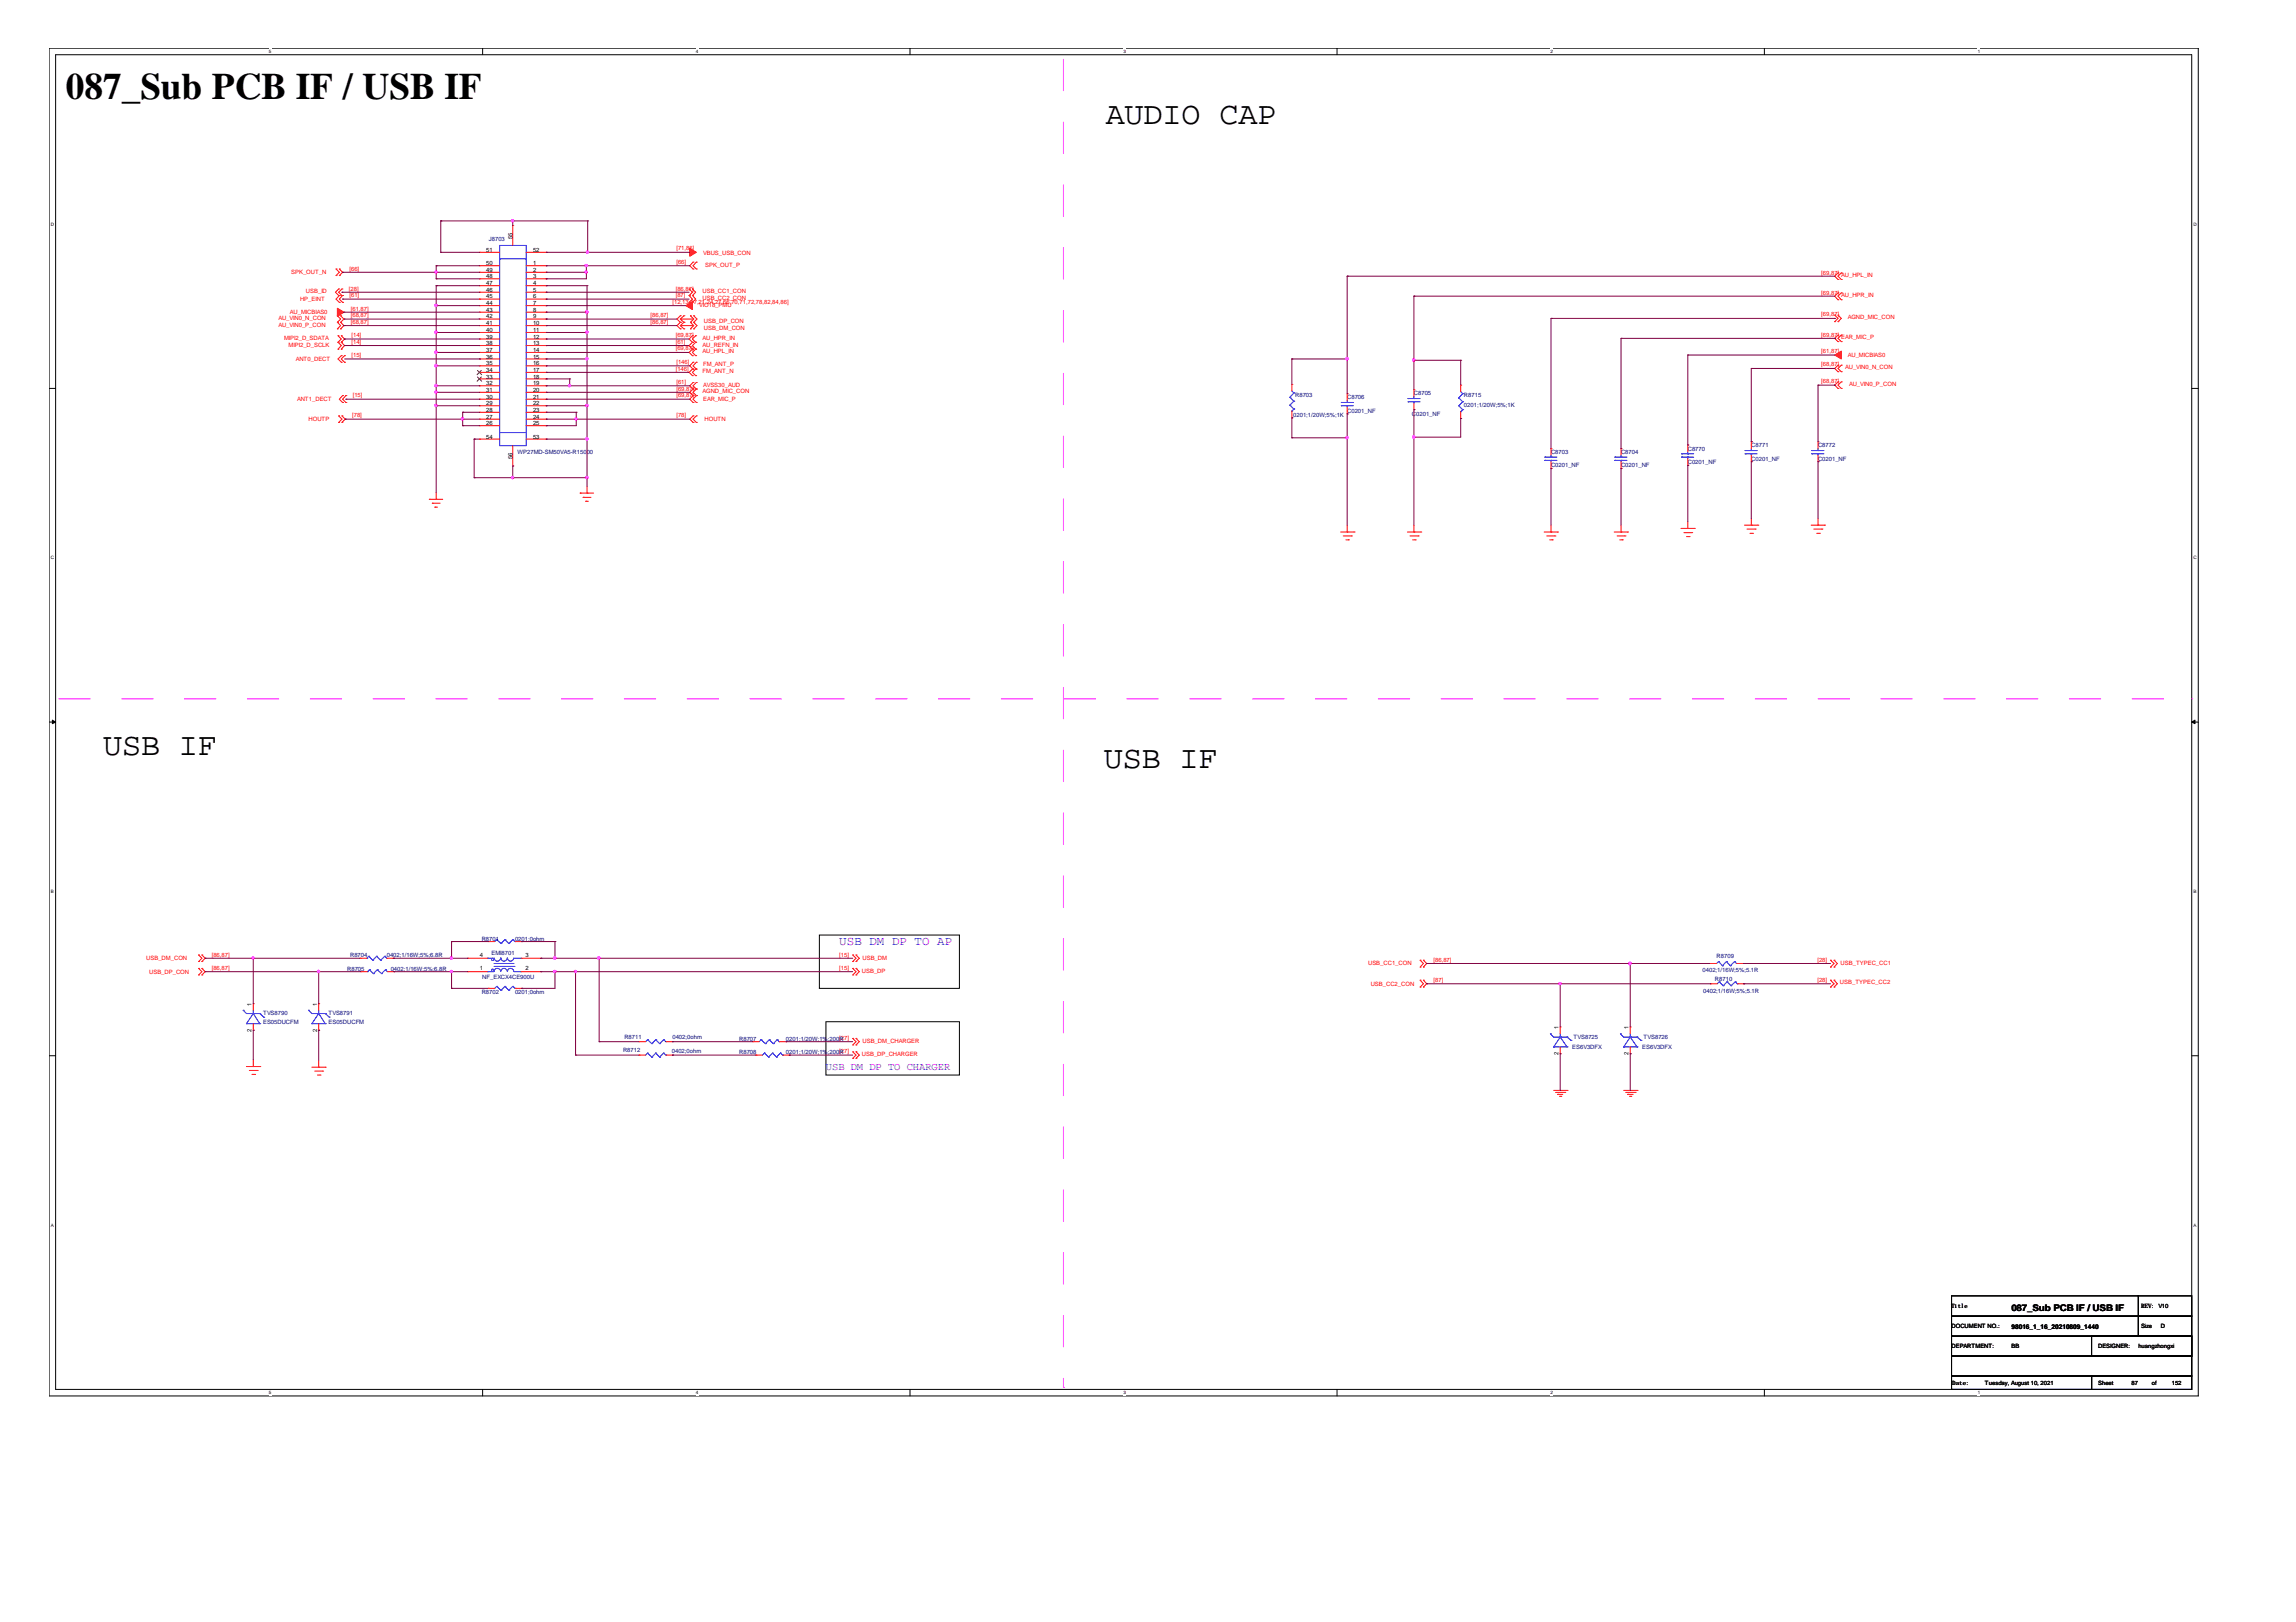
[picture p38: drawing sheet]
<svg xmlns="http://www.w3.org/2000/svg" width="297mm" height="210mm" viewBox="0 0 297 210" stroke-linecap="round" stroke-linejoin="round" font-family="sans-serif">
<defs><g id="words">
<text font-size="4.8" x="8.5" y="12.8">087_Sub PCB IF / USB IF</text>
<g font-size="4.1">
<text x="143" y="16">AUDIO CAP</text>
<text x="13.3" y="97.8">USB IF</text>
<text x="142.8" y="99.3">USB IF</text>
</g>
<text font-size="1.6" fill="#8000ff" x="108.6" y="122.3">USB DM DP TO AP</text>
<text font-size="1.4" fill="#8000ff" x="106.8" y="138.5">USB DM DP TO CHARGER</text>
<text font-size="1.2" x="260.2" y="169.7">087_Sub PCB IF / USB IF</text>
<g font-size=".8" fill="#f00">
<text x="37.7" y="35.4">SPK_OUT_N</text>
<text x="45.2" y="35">[66]</text>
<text x="87.5" y="32.4">[71,86]</text>
<text x="87.5" y="34.1">[66]</text>
<text x="91" y="32.9">VBUS_USB_CON</text>
<text x="91.2" y="34.6">SPK_OUT_P</text>
<text x="235.6" y="35.5">[69,87]</text>
<text x="238.2" y="35.9">AU_HPL_IN</text>
<text x="36" y="41.4">AU_VIN0_N_CON</text>
<text x="37.5" y="40.7">AU_MICBIAS0</text>
<text x="38.8" y="39">HP_EINT</text>
<text x="39.6" y="37.9">USB_ID</text>
<text x="45.1" y="37.6">[28]</text>
<text x="45.2" y="38.5">[61]</text>
<text x="45.4" y="40.2">[61,87]</text>
<text x="45.4" y="41">[68,87]</text>
<text x="45.4" y="41.9">[68,87]</text>
<text x="84.2" y="41">[86,87]</text>
<text x="84.2" y="41.9">[86,87]</text>
<text x="87" y="39.3">[12,13,17,21,24,27,66,70,71,72,78,82,84,86]</text>
<text x="87.4" y="37.6">[86,87]</text>
<text x="87.4" y="38.5">[87]</text>
<text x="90.5" y="39.7">VIO18_PMU</text>
<text x="90.9" y="37.9">USB_CC1_CON</text>
<text x="90.9" y="38.8">USB_CC2_CON</text>
<text x="91.1" y="41.8">USB_DP_CON</text>
<text x="235.6" y="38.1">[69,87]</text>
<text x="235.6" y="41">[69,87]</text>
<text x="238.2" y="38.5">AU_HPR_IN</text>
<text x="239.1" y="41.3">AGND_MIC_CON</text>
<text x="36" y="42.3">AU_VIN0_P_CON</text>
<text x="36.7" y="44">MIPI2_D_SDATA</text>
<text x="37.3" y="44.8">MIPI2_D_SCLK</text>
<text x="38.3" y="46.7">ANT0_DECT</text>
<text x="45.5" y="43.7">[14]</text>
<text x="45.5" y="44.5">[14]</text>
<text x="45.5" y="46.2">[15]</text>
<text x="87.4" y="43.7">[69,87]</text>
<text x="87.4" y="44.5">[61]</text>
<text x="87.4" y="45.4">[69,87]</text>
<text x="87.4" y="48">[146]</text>
<text x="87.5" y="47.1">[146]</text>
<text x="90.9" y="44">AU_HPR_IN</text>
<text x="90.9" y="44.8">AU_REFN_IN</text>
<text x="90.9" y="45.7">AU_HPL_IN</text>
<text x="91" y="47.4">FM_ANT_P</text>
<text x="91.1" y="42.7">USB_DM_CON</text>
<text x="235.6" y="43.6">[69,87]</text>
<text x="235.6" y="47.4">[68,87]</text>
<text x="235.6" y="45.7">[61,87]</text>
<text x="238.2" y="43.9">EAR_MIC_P</text>
<text x="238.7" y="47.8">AU_VIN0_N_CON</text>
<text x="239.1" y="46.2">AU_MICBIAS0</text>
<text x="38.4" y="51.8">ANT1_DECT</text>
<text x="45.6" y="54">[78]</text>
<text x="45.6" y="51.4">[15]</text>
<text x="87.5" y="54">[78]</text>
<text x="87.5" y="49.7">[61]</text>
<text x="87.5" y="50.6">[69,87]</text>
<text x="87.5" y="51.4">[69,87]</text>
<text x="90.9" y="48.3">FM_ANT_N</text>
<text x="90.9" y="50.9">AGND_MIC_CON</text>
<text x="91" y="50.1">AVSS30_AUD</text>
<text x="91" y="51.8">EAR_MIC_P</text>
<text x="235.6" y="49.6">[68,87]</text>
<text x="239.2" y="50">AU_VIN0_P_CON</text>
<text x="39.9" y="54.5">HOUTP</text>
<text x="91.1" y="54.5">HOUTN</text>
<text x="18.9" y="124.2">USB_DM_CON</text>
<text x="27.4" y="123.8">[86,87]</text>
<text x="27.4" y="125.5">[86,87]</text>
<text x="108.6" y="125.5">[15]</text>
<text x="108.6" y="123.8">[15]</text>
<text x="111.5" y="125.9">USB_DP</text>
<text x="111.6" y="124.2">USB_DM</text>
<text x="177" y="124.9">USB_CC1_CON</text>
<text x="185.5" y="124.5">[86,87]</text>
<text x="235.1" y="124.5">[28]</text>
<text x="238.1" y="124.9">USB_TYPEC_CC1</text>
<text x="19.3" y="126">USB_DP_CON</text>
<text x="177.3" y="127.6">USB_CC2_CON</text>
<text x="185.5" y="127.1">[87]</text>
<text x="235.1" y="127.1">[28]</text>
<text x="238" y="127.4">USB_TYPEC_CC2</text>
<text x="108.6" y="136.3">[27]</text>
<text x="108.6" y="134.6">[27]</text>
<text x="111.5" y="136.7">USB_DP_CHARGER</text>
<text x="111.6" y="135">USB_DM_CHARGER</text>
</g>
<g font-size=".8">
<text x="62.9" y="35.2">49</text>
<text x="62.9" y="34.3">50</text>
<text x="62.9" y="32.6">51</text>
<text x="66.3" y="30.9" transform="rotate(-90 66.3 30.9)">55</text>
<text x="69" y="34.3">1</text>
<text x="69" y="35.2">2</text>
<text x="69" y="32.6">52</text>
<text x="62.9" y="41.2">42</text>
<text x="62.9" y="40.4">43</text>
<text x="62.9" y="39.5">44</text>
<text x="62.9" y="38.6">45</text>
<text x="62.9" y="37.8">46</text>
<text x="62.9" y="36.9">47</text>
<text x="62.9" y="36">48</text>
<text x="69" y="36">3</text>
<text x="69" y="36.9">4</text>
<text x="69" y="37.8">5</text>
<text x="69" y="38.6">6</text>
<text x="69" y="39.5">7</text>
<text x="69" y="40.4">8</text>
<text x="69" y="41.2">9</text>
<text x="62.9" y="47.3">35</text>
<text x="62.9" y="46.4">36</text>
<text x="62.9" y="45.5">37</text>
<text x="62.9" y="44.7">38</text>
<text x="62.9" y="43.8">39</text>
<text x="62.9" y="42.9">40</text>
<text x="62.9" y="42.1">41</text>
<text x="69" y="42.1">10</text>
<text x="69" y="42.9">11</text>
<text x="69" y="43.8">12</text>
<text x="69" y="44.7">13</text>
<text x="69" y="45.5">14</text>
<text x="69" y="46.4">15</text>
<text x="69" y="47.3">16</text>
<text x="62.9" y="53.3">28</text>
<text x="62.9" y="52.5">29</text>
<text x="62.9" y="51.6">30</text>
<text x="62.9" y="50.7">31</text>
<text x="62.9" y="49.8">32</text>
<text x="62.9" y="49">33</text>
<text x="62.9" y="48.1">34</text>
<text x="69" y="48.1">17</text>
<text x="69" y="49">18</text>
<text x="69" y="49.8">19</text>
<text x="69" y="50.7">20</text>
<text x="69" y="51.6">21</text>
<text x="69" y="52.5">22</text>
<text x="69" y="53.3">23</text>
<text x="62.9" y="55">26</text>
<text x="62.9" y="54.2">27</text>
<text x="62.9" y="56.8">54</text>
<text x="66.3" y="59.4" transform="rotate(-90 66.3 59.4)">56</text>
<text x="69" y="54.2">24</text>
<text x="69" y="55">25</text>
<text x="69" y="56.8">53</text>
<text x="62.1" y="123.8">4</text>
<text x="62.1" y="125.5">1</text>
<text x="68" y="123.8">3</text>
<text x="68" y="125.5">2</text>
<text x="32.6" y="130.1" transform="rotate(-90 32.6 130.1)">1</text>
<text x="41" y="130.1" transform="rotate(-90 41 130.1)">1</text>
<text x="32.6" y="133.5" transform="rotate(-90 32.6 133.5)">2</text>
<text x="41" y="133.5" transform="rotate(-90 41 133.5)">2</text>
<text x="201.6" y="136.5" transform="rotate(-90 201.6 136.5)">2</text>
<text x="201.6" y="133.2" transform="rotate(-90 201.6 133.2)">1</text>
<text x="210.7" y="136.5" transform="rotate(-90 210.7 136.5)">2</text>
<text x="210.7" y="133.2" transform="rotate(-90 210.7 133.2)">1</text>
<text x="252.5" y="169.3">Title</text>
<text x="252.5" y="171.9">DOCUMENT NO.:</text>
<text x="260.2" y="172">98016_1_16_20210809_1440</text>
<text x="277" y="171.9">Size</text>
<text x="277" y="169.3">REV: V10</text>
<text x="279.6" y="171.9">D</text>
<text x="252.5" y="174.5">DEPARTMENT:</text>
<text x="252.6" y="179.3">Date:</text>
<text x="256.8" y="179.3">Tuesday, August 10, 2021</text>
<text x="260.2" y="174.5">BB</text>
<text x="271.4" y="174.5">DESIGNER:</text>
<text x="271.4" y="179.3">Sheet</text>
<text x="275.8" y="179.3">87</text>
<text x="276.6" y="174.5">huangzhongxi</text>
<text x="278.4" y="179.3">of</text>
<text x="281" y="179.3">152</text>
</g>
<g font-size=".8" fill="#000080">
<text x="63.2" y="31.1">J8703</text>
<text x="167.3" y="53.9">0201;1/20W;5%;1K</text>
<text x="167.6" y="51.3">R8703</text>
<text x="174.3" y="51.7">C8706</text>
<text x="174.3" y="53.4">C0201_NF</text>
<text x="182.7" y="53.8">C0201_NF</text>
<text x="182.9" y="51.2">C8705</text>
<text x="189.4" y="51.4">R8715</text>
<text x="189.4" y="52.7">0201;1/20W;5%;1K</text>
<text x="67" y="58.8">WP27MD-SM50VA5-R15000</text>
<text x="200.7" y="58.8">C8703</text>
<text x="209.7" y="58.8">C8704</text>
<text x="218.4" y="58.3">C8770</text>
<text x="226.6" y="57.9">C8771</text>
<text x="226.6" y="59.6">C0201_NF</text>
<text x="235.2" y="57.9">C8772</text>
<text x="235.2" y="59.6">C0201_NF</text>
<text x="200.7" y="60.5">C0201_NF</text>
<text x="209.7" y="60.5">C0201_NF</text>
<text x="218.4" y="60">C0201_NF</text>
<text x="44.9" y="125.6">R8705</text>
<text x="45.3" y="123.9">R8704</text>
<text x="50" y="123.9">0402;1/16W;5%;6.8R</text>
<text x="50.5" y="125.6">0402;1/16W;5%;6.8R</text>
<text x="62.3" y="121.7">R8701</text>
<text x="63.6" y="123.5">EMI8701</text>
<text x="66.6" y="121.7">0201;0ohm</text>
<text x="220.3" y="125.8">0402;1/16W;5%;5.1R</text>
<text x="222.1" y="124">R8709</text>
<text x="34" y="131.3">TVS8790</text>
<text x="42.5" y="131.3">TVS8791</text>
<text x="62.3" y="128.6">R8702</text>
<text x="62.4" y="126.6">NF_EXCX4CE900U</text>
<text x="66.6" y="128.6">0201;0ohm</text>
<text x="220.3" y="128.5">0402;1/16W;5%;5.1R</text>
<text x="221.9" y="127">R8710</text>
<text x="34" y="132.5">ES05DUCFM</text>
<text x="42.5" y="132.5">ES05DUCFM</text>
<text x="80.6" y="136.2">R8712</text>
<text x="80.8" y="134.5">R8711</text>
<text x="86.9" y="136.3">0402;0ohm</text>
<text x="87" y="134.4">0402;0ohm</text>
<text x="95.6" y="136.4">R8708</text>
<text x="95.6" y="134.7">R8707</text>
<text x="101.7" y="136.4">0201;1/20W;1%;200R</text>
<text x="101.7" y="134.7">0201;1/20W;1%;200R</text>
<text x="203.4" y="135.7">ES6V3DFX</text>
<text x="203.6" y="134.5">TVS8725</text>
<text x="212.5" y="135.7">ES6V3DFX</text>
<text x="212.6" y="134.5">TVS8726</text>
</g>
<g font-size=".6">
<text x="34.8" y="6.9">5</text>
<text x="90" y="6.9">4</text>
<text x="145.3" y="6.9">3</text>
<text x="200.6" y="6.9">2</text>
<text x="255.9" y="6.9">1</text>
<text x="6.6" y="29.2">D</text>
<text x="283.8" y="29.2">D</text>
<text x="6.6" y="72.4">C</text>
<text x="283.8" y="72.4">C</text>
<text x="6.6" y="115.6">B</text>
<text x="283.8" y="115.6">B</text>
<text x="6.6" y="158.8">A</text>
<text x="283.8" y="158.8">A</text>
<text x="34.8" y="180.4">5</text>
<text x="90" y="180.4">4</text>
<text x="145.3" y="180.4">3</text>
<text x="200.6" y="180.4">2</text>
<text x="255.9" y="180.4">1</text>
</g>
</g></defs>
<path d="M6.3 6.2h278.1v174.5h-278.1zM7.2 7.1h276.3v172.7h-276.3z" fill="none" stroke="#000" stroke-width=".13"/>
<g fill="#fff">
<path d="M34.8 6.3h.3v.7h-.3z"/>
<path d="M34.8 179.9h.3v.7h-.3z"/>
</g>
<path d="M62.4 6.2v.9M62.4 179.8v.9" fill="none" stroke="#000" stroke-width=".13"/>
<g fill="#fff">
<path d="M90 6.3h.3v.7h-.3z"/>
<path d="M90 179.9h.3v.7h-.3z"/>
</g>
<path d="M117.7 6.2v.9M117.7 179.8v.9" fill="none" stroke="#000" stroke-width=".13"/>
<g fill="#fff">
<path d="M145.3 6.3h.3v.7h-.3z"/>
<path d="M145.3 179.9h.3v.7h-.3z"/>
</g>
<path d="M173 6.2v.9M173 179.8v.9" fill="none" stroke="#000" stroke-width=".13"/>
<g fill="#fff">
<path d="M200.6 6.3h.3v.7h-.3z"/>
<path d="M200.6 179.9h.3v.7h-.3z"/>
</g>
<path d="M228.3 6.2v.9M228.3 179.8v.9" fill="none" stroke="#000" stroke-width=".13"/>
<g fill="#fff">
<path d="M255.9 6.3h.3v.7h-.3z"/>
<path d="M255.9 179.9h.3v.7h-.3z"/>
<path d="M6.6 28.7h.3v.7h-.3z"/>
<path d="M283.8 28.7h.3v.7h-.3z"/>
<path d="M6.6 71.9h.3v.6h-.3z"/>
<path d="M283.8 71.9h.3v.6h-.3z"/>
</g>
<path d="M6.3 50.3h.9M283.5 50.3h.9" fill="none" stroke="#000" stroke-width=".13"/>
<g fill="#fff">
<path d="M6.6 115h.3v.7h-.3z"/>
<path d="M283.8 115h.3v.7h-.3z"/>
</g>
<path d="M6.3 93.4h.9M283.5 93.4h.9" fill="none" stroke="#000" stroke-width=".13"/>
<g fill="#000" stroke="#000" stroke-width=".13">
<path d="M6.8 93.2l.4 .2-.4 .3z" fill-rule="evenodd"/>
<path d="M283.5 93.4l.5-.2v.5z" fill-rule="evenodd"/>
</g>
<g fill="#fff">
<path d="M6.6 158.2h.3v.7h-.3z"/>
<path d="M283.8 158.2h.3v.7h-.3z"/>
</g>
<g fill="none" stroke="#000" stroke-width=".13">
<path d="M6.3 136.6h.9M106 121h18.1v6.9h-18.1zM106.8 132.2h17.3v6.9h-17.3zM283.5 136.6h.9M252.5 167.7h24.1v2.6h-24.1zM252.5 170.3h24.1v2.6h-24.1zM252.5 178.1h18.1v1.7h-18.1zM252.5 175.5h31v2.6h-31zM252.5 172.9h31v2.6h-31zM270.6 178.1h12.9v1.7h-12.9zM270.6 172.9h12.9v2.6h-12.9zM276.6 167.7h6.9v2.6h-6.9z"/>
<path d="M276.6 170.3h6.9v2.6h-6.9z"/>
</g>
<path d="M137.6 7.7v171.8M7.6 90.4h275.9M283.5 90.4h.1M137.6 179.5h.1" fill="none" stroke="#f0f" stroke-width=".13" stroke-dasharray="4.1 4.1"/>
<g fill="none" stroke="#f00" stroke-width=".13">
<path d="M43.5 34.8h.1M43.5 35.7h.1M43.5 34.8l.4 .4-.4 .5M43.8 37.4h.1M43.8 38.2h.1M43.8 37.4l-.4 .4 .4 .4M43.9 35.7h.1M43.9 34.8h.1M43.9 39.1h.1M43.9 38.2h.1M43.9 34.8l.4 .4-.4 .5M43.9 38.2l-.4 .5 .4 .4"/>
<path d="M44.2 37.4h.1M44.2 38.2h.1M44.2 37.4l-.4 .4 .4 .4M44.3 39.1h.1M44.3 38.2h.1M44.3 38.2l-.4 .5 .4 .4M62 39.6h.1M62 38.7h.1M62 37.8h.1M62 37h.1M62 36.1h.1M62 35.2h.1"/>
<path d="M62 34.4h.1M62 32.7h.1M62 34.4h2.6M62 35.2h2.6M62 36.1h2.6M62 37h2.6M62 37.8h2.6M62 38.7h2.6M62 39.6h2.6M62 32.7h2.6M66.3 29.2h.1M66.3 29.2v2.6"/>
<path d="M68.1 34.4h2.6M68.1 35.2h2.6M68.1 36.1h2.6M68.1 37h2.6M68.1 37.8h2.6M68.1 38.7h2.6M68.1 39.6h2.6M68.1 32.7h2.6M70.7 34.4h.1M70.7 35.2h.1M70.7 36.1h.1M70.7 37h.1"/>
<path d="M70.7 37.8h.1M70.7 38.7h.1M70.7 39.6h.1M70.7 32.7h.1M89.2 37.4h.1M89.2 38.2h.1M89.2 39.1h.1M89.2 37.4l.4 .4-.4 .4M89.2 38.2l.4 .5-.4 .4M89.6 37.4h.1M89.6 38.2h.1M89.6 39.1h.1"/>
<path d="M89.6 37.4l.4 .4-.4 .4M89.6 38.2l.4 .5-.4 .4M89.7 34.8h.1M89.7 33.9h.1M89.7 33.9l-.5 .5 .5 .4M90.1 33.9h.1M90.1 34.8h.1M90.1 33.9l-.4 .5 .4 .4M237.8 35.3h.1M237.8 36.2h.1M237.8 37.9h.1M237.8 38.8h.1"/>
<path d="M237.8 35.3l-.4 .4 .4 .5M237.8 37.9l-.4 .4 .4 .5M238.2 36.2h.1M238.2 35.3h.1M238.2 38.8h.1M238.2 37.9h.1M238.2 35.3l-.4 .4 .4 .5M238.2 37.9l-.4 .4 .4 .5M43.6 40.9h.1M43.6 41.7h.1M43.6 42.6h.1M43.6 40.9l.5 .4-.5 .4"/>
<path d="M43.6 41.7l.5 .4-.5 .5M43.7 43.4h.1M43.7 44.3h.1M43.7 45.2h.1M43.7 43.4l.5 .5-.5 .4M43.7 44.3l.5 .4-.5 .5M43.8 53.8h.1M43.8 54.7h.1M43.8 53.8l.4 .4-.4 .5M44.1 41.7h.1M44.1 40.9h.1M44.1 42.6h.1"/>
<path d="M44.1 40.9l.4 .4-.4 .4M44.1 41.7l.4 .4-.4 .5M44.2 44.3h.1M44.2 43.4h.1M44.2 45.2h.1M44.2 46h.1M44.2 46.9h.1M44.2 43.4l.4 .5-.4 .4M44.2 44.3l.4 .4-.4 .5M44.2 46l-.5 .5 .5 .4M44.2 54.7h.1M44.2 53.8h.1"/>
<path d="M44.2 53.8l.5 .4-.5 .5M44.3 51.2h.1M44.3 52.1h.1M44.3 51.2l-.4 .5 .4 .4M44.6 46h.1M44.6 46.9h.1M44.6 46l-.4 .5 .4 .4M44.7 51.2h.1M44.7 52.1h.1M44.7 51.2l-.4 .5 .4 .4M62 55.1h.1M62 54.2h.1"/>
<path d="M62 53.4h.1M62 52.5h.1M62 51.7h.1M62 50.8h.1M62 49.9h.1M62 49h.1M62 48.2h.1M62 47.3h.1M62 46.5h.1M62 45.6h.1M62 44.7h.1M62 43.9h.1"/>
<path d="M62 43h.1M62 42.1h.1M62 41.3h.1M62 40.4h.1M62 56.8h.1M62 41.3h2.6M62 42.1h2.6M62 40.4h2.6M62 43h2.6M62 43.9h2.6M62 44.7h2.6M62 45.6h2.6"/>
<path d="M62 46.5h2.6M62 47.3h2.6M62 48.2h2.6M62 49h2.6M62 49.9h2.6M62 50.8h2.6M62 51.7h2.6M62 52.5h2.6M62 53.4h2.6M62 54.2h2.6M62 55.1h2.6M62 56.8h2.6"/>
<path d="M66.3 57.7v2.6M68.1 41.3h2.6M68.1 42.1h2.6M68.1 40.4h2.6M68.1 43h2.6M68.1 43.9h2.6M68.1 44.7h2.6M68.1 45.6h2.6M68.1 46.5h2.6M68.1 47.3h2.6M68.1 48.2h2.6M68.1 49h2.6"/>
<path d="M68.1 49.9h2.6M68.1 50.8h2.6M68.1 51.7h2.6M68.1 52.5h2.6M68.1 53.4h2.6M68.1 54.2h2.6M68.1 55.1h2.6M68.1 56.8h2.6M70.7 40.4h.1M70.7 41.3h.1M70.7 42.1h.1M70.7 43h.1"/>
<path d="M70.7 43.9h.1M70.7 44.7h.1M70.7 45.6h.1M70.7 46.5h.1M70.7 47.3h.1M70.7 48.2h.1M70.7 49h.1M70.7 49.9h.1M70.7 50.8h.1M70.7 51.7h.1M70.7 52.5h.1M70.7 53.4h.1"/>
<path d="M70.7 54.2h.1M70.7 55.1h.1M70.7 56.8h.1M88 41.7h.1M88 40.9h.1M88 41.3h.1M88 42.6h.1M88 42.1h.1M88 40.9l-.4 .4 .4 .4M88 41.3l.5 .4M88 41.3h1.7M88 41.7l-.4 .4 .4 .5"/>
<path d="M88 42.1l.5 .5M88 42.1h1.7M88.5 40.9h.1M88.5 41.7h.1M88.5 42.6h.1M88.5 40.9l-.5 .4M88.5 41.7l-.5 .4M89.3 40.9h.1M89.3 41.7h.1M89.3 42.6h.1M89.3 40.9l.4 .4M89.3 41.7l.4 .4"/>
<path d="M89.6 43.4h.1M89.6 44.3h.1M89.6 45.2h.1M89.6 46h.1M89.6 47.8h.1M89.6 48.6h.1M89.6 43.4l-.4 .5 .4 .4M89.6 44.3l-.4 .4 .4 .5M89.6 45.2l-.4 .4 .4 .4M89.6 47.8l-.4 .4 .4 .4M89.7 46.9h.1M89.7 47.8h.1"/>
<path d="M89.7 50.3h.1M89.7 49.5h.1M89.7 51.2h.1M89.7 52.1h.1M89.7 54.7h.1M89.7 53.8h.1M89.7 46.9l-.5 .4 .5 .5M89.7 49.5l-.5 .4 .5 .4M89.7 50.3l-.5 .5 .5 .4M89.7 51.2l-.5 .5 .5 .4M89.7 53.8l-.5 .4 .5 .5M89.7 40.9h.1"/>
<path d="M89.7 41.7h.1M89.7 42.6h.1M89.7 40.9l.5 .4-.5 .4M89.7 41.3l-.4 .4M89.7 41.7l.5 .4-.5 .5M89.7 42.1l-.4 .5M90 44.3h.1M90 43.4h.1M90 45.2h.1M90 46h.1M90 48.6h.1M90 47.8h.1"/>
<path d="M90 43.4l-.4 .5 .4 .4M90 44.3l-.4 .4 .4 .5M90 45.2l-.4 .4 .4 .4M90 47.8l-.4 .4 .4 .4M90.1 47.8h.1M90.1 46.9h.1M90.1 49.5h.1M90.1 50.3h.1M90.1 51.2h.1M90.1 52.1h.1M90.1 53.8h.1M90.1 54.7h.1"/>
<path d="M90.1 46.9l-.4 .4 .4 .5M90.1 49.5l-.4 .4 .4 .4M90.1 50.3l-.4 .5 .4 .4M90.1 51.2l-.4 .5 .4 .4M90.1 53.8l-.4 .4 .4 .5M167.1 49.8h.1M167.1 54.1h.1M167.1 49.8v.8M167.1 53.2v.9M174.3 53.6h.1M174.3 50.9h.1M174.3 50.9v.9"/>
<path d="M174.3 52.7v.9M182.9 53h.1M182.9 50.4h.1M182.9 50.4v.9M182.9 52.2v.8M189 49.8h.1M189 54.2h.1M189 49.8v.9M189 53.3v.9M200.7 58.1h.1M200.7 58.1v.8M200.7 59.7v.9"/>
<path d="M209.7 58.1h.1M209.7 58.1v.8M209.7 59.7v.9M218.4 57.6h.1M218.4 57.6v.9M218.4 59.3v.9M226.6 59.7h.1M226.6 57.2h.1M226.6 57.2v.9M226.6 58.9v.8M235.2 59.7h.1M235.2 57.2h.1"/>
<path d="M235.2 57.2v.9M235.2 58.9v.8M237.4 41.6h.1M237.4 40.8h.1M237.4 40.8l.4 .4-.4 .4M237.8 41.6h.1M237.8 40.8h.1M237.8 43.4h.1M237.8 44.2h.1M237.8 48.1h.1M237.8 47.3h.1M237.8 50.3h.1"/>
<path d="M237.8 49.4h.1M237.8 40.8l.4 .4-.4 .4M237.8 43.4l-.4 .4 .4 .4M237.8 47.3l-.4 .4 .4 .4M237.8 49.4l-.4 .4 .4 .5M238.2 44.2h.1M238.2 43.4h.1M238.2 47.3h.1M238.2 48.1h.1M238.2 49.4h.1M238.2 50.3h.1M238.2 43.4l-.4 .4 .4 .4"/>
<path d="M238.2 47.3l-.4 .4 .4 .4M238.2 49.4l-.4 .4 .4 .5M55.5 64.6h.1M55.5 64.6h1.8M55.9 65.1h.1M55.9 65.1h1M56.3 65.6h.1M56.3 65.6h.3M56.4 64.6h.1M56.4 63.7v.9M66.3 60.3h.1M75.1 63.8h.1"/>
<path d="M75.1 63.8h1.7M75.4 64.4h.1M75.4 64.4h1.1M75.8 64.9h.1M75.8 64.9h.3M75.9 63.8h.1M75.9 63v.8M173.4 68.8h1.8M173.8 69.4h1M174.1 69.9h.4M174.3 68.8h.1M174.3 68v.8"/>
<path d="M174.5 69.9h.1M174.8 69.4h.1M175.2 68.8h.1M182.1 68.8h1.7M182.4 69.4h1.1M182.8 69.9h.3M182.9 68.8h.1M182.9 68v.8M183.1 69.9h.1M183.5 69.4h.1M183.8 68.8h.1M199.8 68.8h1.7"/>
<path d="M200.1 69.4h1.1M200.5 69.9h.3M200.7 68.8h.1M200.7 60.6h.1M200.7 68v.8M200.8 69.9h.1M201.2 69.4h.1M201.5 68.8h.1M208.8 68.8h1.8M209.2 69.4h1M209.5 69.9h.4M209.7 68.8h.1"/>
<path d="M209.7 60.6h.1M209.7 68v.8M209.9 69.9h.1M210.2 69.4h.1M210.6 68.8h.1M217.5 68.4h1.7M217.8 68.9h1.1M218.2 69.4h.3M218.4 68.4h.1M218.4 60.2h.1M218.4 67.5v.9M218.5 69.4h.1"/>
<path d="M218.9 68.9h.1M219.2 68.4h.1M225.7 68h1.7M226 68.5h1.1M226.4 69h.3M226.6 68h.1M226.6 67.1v.9M226.7 69h.1M227.1 68.5h.1M227.4 68h.1M234.3 68h1.8M234.7 68.5h1"/>
<path d="M235 69h.4M235.2 68h.1M235.2 67.1v.9M235.4 69h.1M235.7 68.5h.1M236.1 68h.1M25.7 123.6h.1M25.7 124.4h.1M25.7 125.3h.1M25.7 126.2h.1M25.7 123.6l.4 .4-.4 .4M25.7 125.3l.4 .4-.4 .5"/>
<path d="M26.1 124.4h.1M26.1 123.6h.1M26.1 126.2h.1M26.1 125.3h.1M26.1 123.6l.4 .4-.4 .4M26.1 125.3l.4 .4-.4 .5M31.9 138h1.7M32.3 138.5h1M32.6 139h.3M32.8 138h.1M32.8 129.9h.1M32.8 133.3h.1"/>
<path d="M32.8 129.9v.8M32.8 132.5v.8M32.8 137.1v.9M32.9 139h.1M33.3 138.5h.1M33.6 138h.1M40.3 138.1h1.8M40.7 138.6h1M41.1 139.1h.3M41.2 138.1h.1M41.2 129.9h.1M41.2 133.3h.1"/>
<path d="M41.2 129.9v.8M41.2 132.5v.8M41.2 137.2v.9M41.4 139.1h.1M41.7 138.6h.1M42.1 138.1h.1M46.6 124h.1M46.6 124h.9M46.7 125.7h.1M46.7 125.7h.8M50 124h.9M50.1 125.7h.9"/>
<path d="M50.9 124h.1M51 125.7h.1M60.5 124h.1M60.5 125.7h.1M60.5 124h2.6M60.5 125.7h2.6M63.2 121.8h.1M63.2 127.9h.1M63.2 121.8h.8M63.2 127.9h.8M66.6 121.8h.9M66.6 127.9h.9"/>
<path d="M67.4 124h2.6M67.4 125.7h2.6M67.5 121.8h.1M67.5 127.9h.1M70 124h.1M70 125.7h.1M82.7 136.5h.1M82.7 134.8h.1M82.7 136.5h.8M82.7 134.8h.8M86.1 136.5h.9M86.1 134.8h.9"/>
<path d="M87 136.5h.1M87 134.8h.1M97.4 134.8h.1M97.4 134.8h.8M97.8 136.5h.1M97.8 136.5h.8M100.8 134.8h.9M101.3 136.5h.8M101.7 134.8h.1M102.1 136.5h.1M110.3 135.2h.1M110.3 134.4h.1"/>
<path d="M110.3 137h.1M110.3 136.1h.1M110.3 124.4h.1M110.3 123.6h.1M110.3 126.2h.1M110.3 125.3h.1M110.3 134.4l.4 .4-.4 .4M110.3 136.1l.4 .4-.4 .5M110.3 123.6l.4 .4-.4 .4M110.3 125.3l.4 .4-.4 .5M110.7 135.2h.1M110.7 134.4h.1"/>
<path d="M110.7 137h.1M110.7 136.1h.1M110.7 124.4h.1M110.7 123.6h.1M110.7 126.2h.1M110.7 125.3h.1M110.7 134.4l.5 .4-.5 .4M110.7 136.1l.5 .4-.5 .5M110.7 123.6l.5 .4-.5 .4M110.7 125.3l.5 .4-.5 .5M183.7 124.3h.1M183.7 125.2h.1"/>
<path d="M183.7 126.8h.1M183.7 127.7h.1M183.7 124.3l.4 .4-.4 .5M183.7 126.8l.4 .5-.4 .4M184.1 125.2h.1M184.1 124.3h.1M184.1 127.7h.1M184.1 126.8h.1M184.1 124.3l.5 .4-.5 .5M184.1 126.8l.5 .5-.5 .4M201.8 132.9h.1M201.8 136.4h.1"/>
<path d="M201.8 132.9v.9M201.8 135.5v.9M210.9 132.9h.1M210.9 136.4h.1M210.9 132.9v.9M210.9 135.5v.9M221.2 124.7h.1M221.2 124.7h.9M221.3 127.3h.1M221.3 127.3h.9M224.7 124.7h.8M224.7 127.3h.9"/>
<path d="M225.5 124.7h.1M225.6 127.3h.1M236.8 125.2h.1M236.8 124.3h.1M236.8 127.7h.1M236.8 126.8h.1M236.8 124.3l.5 .4-.5 .5M236.8 126.8l.5 .5-.5 .4M237.3 125.2h.1M237.3 124.3h.1M237.3 127.7h.1M237.3 126.8h.1"/>
<path d="M237.3 124.3l.4 .4-.4 .5M237.3 126.8l.4 .5-.4 .4M201 141.1h1.7M201.3 141.4h1.1M201.5 141.6h.1M201.5 141.6h.7M201.8 141.9h.1M201.9 141.9h.1M202.4 141.4h.1M202.7 141.1h.1M210.1 141.1h1.7M210.3 141.4h1.2"/>
<path d="M210.6 141.6h.1M210.6 141.6h.7M210.8 141.9h.2M211 141.9h.1M211.5 141.4h.1M211.8 141.1h.1"/>
</g>
<g fill="#f00" stroke="#f00" stroke-width=".13">
<path d="M237.4 45.9l.8-.5v1.1z" fill-rule="evenodd"/>
<path d="M89.2 32.1l.9 .6-.9 .5z" fill-rule="evenodd"/>
<path d="M88.7 39.6l.9-.6v1.1z" fill-rule="evenodd"/>
<path d="M43.6 39.9l.9 .5-.9 .6z" fill-rule="evenodd"/>
</g>
<g fill="none" stroke="#00f" stroke-width=".13">
<path d="M64.6 31.8h3.5v25.9h-3.5zM64.6 33.5h.1M64.6 33.5h3.5M64.6 56h.1M64.6 56h3.5M166.9 51.4h.1M166.9 52.4h.1M166.9 51.4l.5 .5M166.9 52.4l.5 .5M167.1 53.2h.1M167.1 50.6l.3 .3M167.4 50.9h.1"/>
<path d="M167.4 51.9h.1M167.4 52.9h.1M167.4 50.9l-.5 .5M167.4 51.9l-.5 .5M167.4 52.9l-.3 .3M173.5 52.1h.1M173.5 52.5h.1M173.5 52.1h1.6M173.5 52.5h1.6M174.3 52.5h.1M174.3 52.1h.1M174.3 51.8v.3"/>
<path d="M174.3 52.5v.2M182.2 51.6h.1M182.2 52h.1M182.2 51.6h1.5M182.2 52h1.5M182.9 52h.1M182.9 51.6h.1M182.9 51.3v.3M182.9 52v.2M188.7 51.5h.1M188.7 52.5h.1M188.7 51.5l.5 .5"/>
<path d="M188.7 52.5l.5 .5M189 53.3h.1M189 50.7l.2 .2M189.2 50.9h.1M189.2 52h.1M189.2 53h.1M189.2 50.9l-.5 .6M189.2 52l-.5 .5M189.2 53l-.2 .3M199.9 59.2h.1M199.9 59.6h.1M199.9 59.2h1.5"/>
<path d="M199.9 59.6h1.5M200.7 59.6h.1M200.7 59.2h.1M200.7 58.9v.3M200.7 59.6v.1M208.9 59.2h.1M208.9 59.6h.1M208.9 59.2h1.6M208.9 59.6h1.6M209.7 59.6h.1M209.7 59.2h.1M209.7 58.9v.3"/>
<path d="M209.7 59.6v.1M217.6 58.7h.1M217.6 59.2h.1M217.6 58.7h1.5M217.6 59.2h1.5M218.4 59.2h.1M218.4 58.7h.1M218.4 58.5v.2M218.4 59.2v.1M225.8 58.3h.1M225.8 58.7h.1M225.8 58.3h1.5"/>
<path d="M225.8 58.7h1.5M226.6 58.7h.1M226.6 58.3h.1M226.6 58.1v.2M226.6 58.7v.2M234.4 58.3h.1M234.4 58.7h.1M234.4 58.3h1.6M234.4 58.7h1.6M235.2 58.7h.1M235.2 58.3h.1M235.2 58.1v.2"/>
<path d="M235.2 58.7v.2M31.5 130.7h.1M31.5 130.7l.4 .5h1.7M31.9 132.5h.1M31.9 132.5h1.7M32.8 131.2h.1M32.8 131.2l-.9 1.3M32.8 131.2l.8 1.3M32.8 130.7v.5M33.6 132.5h.1M33.6 131.2h.1M33.6 131.2l.5 .4"/>
<path d="M34.1 131.6h.1M39.9 130.7h.1M39.9 130.7l.4 .5h1.8M40.3 132.5h.1M40.3 132.5h1.8M41.2 131.2h.1M41.2 131.2l-.9 1.3M41.2 131.2l.9 1.3M41.2 130.7v.5M42.1 132.5h.1M42.1 131.2h.1M42.1 131.2l.5 .4"/>
<path d="M42.6 131.6h.1M47.5 124h.1M47.5 125.7h.1M47.7 123.8h.1M47.7 123.8l.5 .5M47.7 123.8l-.2 .2M47.8 125.5h.1M47.8 125.5l.5 .5M47.8 125.5l-.3 .2M48.2 124.3h.1M48.3 126h.1M48.7 123.8h.1"/>
<path d="M48.7 123.8l.5 .5M48.7 123.8l-.5 .5M48.8 125.5h.1M48.8 125.5l.6 .5M48.8 125.5l-.5 .5M49.2 124.3h.1M49.4 126h.1M49.8 123.8h.1M49.8 123.8l.2 .2M49.8 123.8l-.6 .5M49.9 125.5h.1M49.9 125.5l.2 .2"/>
<path d="M49.9 125.5l-.5 .5M63.1 125.7h.1M63.1 124h.1M63.1 125.7h.8M63.1 124h.8M63.6 124h.2v.3h-.2zM63.6 125.4h.2v.2h-.2zM63.9 124.7h.1M63.9 125.7a.43 .43 0 0 1 .4-.4 .43 .43 0 0 1 .5 .4M63.9 124a.42 .42 0 0 0 .4 .4 .42 .42 0 0 0 .5-.4M63.9 125.1h2.6M63.9 124.7h2.6"/>
<path d="M64.3 121.6h.1M64.3 127.6h.1M64.3 121.6l-.3 .2M64.3 121.6l.5 .5M64.3 127.6l-.3 .3M64.3 127.6l.5 .6M64.8 122.1h.1M64.8 125.7a.4 .4 0 0 1 .4-.4 .4 .4 0 0 1 .4 .4M64.8 124a.4 .4 0 0 0 .4 .4 .4 .4 0 0 0 .4-.4M64.8 128.2h.1M65.3 121.6h.1M65.3 127.6h.1"/>
<path d="M65.3 121.6l-.5 .5M65.3 121.6l.5 .5M65.3 127.6l-.5 .6M65.3 127.6l.5 .6M65.7 125.7a.4 .4 0 0 1 .4-.4 .4 .4 0 0 1 .4 .4M65.7 124a.4 .4 0 0 0 .4 .4 .4 .4 0 0 0 .4-.4M65.8 122.1h.1M65.8 128.2h.1M66.3 121.6h.1M66.3 127.6h.1M66.3 121.6l-.5 .5M66.3 121.6l.3 .2"/>
<path d="M66.3 127.6l-.5 .6M66.3 127.6l.3 .3M66.5 125.1h.1M66.5 125.7h.9M66.5 124h.9M66.6 121.8h.1M66.6 127.9h.1M67.4 124h.1M67.4 125.7h.1M83.8 136.3h.1M83.8 134.5h.1M83.8 136.3l-.3 .2"/>
<path d="M83.8 136.3l.5 .5M83.8 134.5l-.3 .3M83.8 134.5l.5 .6M84.3 136.8h.1M84.3 135.1h.1M84.8 136.3h.1M84.8 134.5h.1M84.8 136.3l-.5 .5M84.8 136.3l.5 .5M84.8 134.5l-.5 .6M84.8 134.5l.5 .6M85.3 136.8h.1"/>
<path d="M85.3 135.1h.1M85.9 136.3h.1M85.9 134.5h.1M85.9 136.3l-.6 .5M85.9 136.3l.2 .2M85.9 134.5l-.6 .6M85.9 134.5l.2 .3M86.1 136.5h.1M86.1 134.8h.1M98.5 134.5h.1M98.5 134.5l-.3 .3M98.5 134.5l.5 .6"/>
<path d="M98.9 136.3h.1M98.9 136.3l-.3 .2M98.9 136.3l.5 .5M99 135.1h.1M99.4 136.8h.1M99.5 134.5h.1M99.5 134.5l-.5 .6M99.5 134.5l.5 .6M99.9 136.3h.1M99.9 136.3l-.5 .5M99.9 136.3l.6 .5M100 135.1h.1"/>
<path d="M100.5 136.8h.1M100.5 134.5h.1M100.5 134.5l-.5 .6M100.5 134.5l.3 .3M100.8 134.8h.1M101 136.3h.1M101 136.3l-.5 .5M101 136.3l.3 .2M101.3 136.5h.1M200.6 133.8h.1M200.6 133.8l.4 .4h1.7M201 135.5h.1"/>
<path d="M201 135.5h1.7M201.8 134.2h.1M201.8 134.2l-.8 1.3M201.8 134.2l.9 1.3M201.8 133.8v.4M202.7 135.5h.1M202.7 134.2h.1M202.7 134.2l.5 .4M203.2 134.6h.1M209.6 133.8h.1M209.6 133.8l.5 .4h1.7M210.1 135.5h.1"/>
<path d="M210.1 135.5h1.7M210.9 134.2h.1M210.9 134.2l-.8 1.3M210.9 134.2l.9 1.3M210.9 133.8v.4M211.8 135.5h.1M211.8 134.2h.1M211.8 134.2l.5 .4M212.3 134.6h.1M222.3 124.4h.1M222.3 124.4l-.2 .3M222.3 124.4l.5 .6"/>
<path d="M222.4 127.1h.1M222.4 127.1l-.2 .2M222.4 127.1l.5 .5M222.8 125h.1M222.9 127.6h.1M223.4 124.4h.1M223.4 124.4l-.6 .6M223.4 124.4l.5 .6M223.4 127.1h.1M223.4 127.1l-.5 .5M223.4 127.1l.5 .5M223.9 125h.1"/>
<path d="M223.9 127.6h.1M224.4 124.4h.1M224.4 124.4l-.5 .6M224.4 124.4l.3 .3M224.5 127.1h.1M224.5 127.1l-.6 .5M224.5 127.1l.2 .2M224.7 124.7h.1M224.7 127.3h.1"/>
</g>
<path d="M61.8 48.8l.5 .5M61.8 47.9l.5 .6M62.3 48.8l-.6 .5M62.3 47.9l-.6 .6" fill="none" stroke="#804000" stroke-width=".13"/>
<g fill="none" stroke="#800040" stroke-width=".13">
<path d="M44.2 37.8h.1M44.2 37.8h17.8M44.3 35.2h.1M44.3 38.7h.1M44.3 35.2h17.7M44.3 38.7h17.7M56.4 34.4h.1M56.4 35.2h.1M56.4 36.1h.1M56.4 37h.1M56.4 39.6h.1M56.4 34.4v1.7"/>
<path d="M56.4 37v26.7M56.4 34.4h5.6M56.4 36.1h5.6M56.4 37h5.6M56.4 39.6h5.6M57 28.6h.1M57 32.7h.1M57 28.6v4.1M57 28.6h19M57 32.7h5M66.3 28.6h.1M66.3 28.6v.6"/>
<path d="M70.7 32.7h.1M70.7 34.4h.1M70.7 35.2h.1M70.7 36.1h.1M70.7 37h.1M70.7 37.8h.1M70.7 38.7h.1M70.7 39.6h.1M70.7 32.7h18.5M70.7 34.4h18.5M70.7 35.2h5.2M70.7 37h5.2"/>
<path d="M70.7 37.8h18.5M70.7 38.7h18.5M70.7 39.6h18M75.9 34.4h.1M75.9 35.2h.1M75.9 34.4v1.7h-5.2M75.9 37h.1M75.9 37v26M76 28.6h.1M76 32.7h.1M76 28.6v4.1M174.3 35.7h.1"/>
<path d="M174.3 35.7v15.2M174.3 35.7h63.1M182.9 38.3h.1M182.9 38.3h54.5M182.9 38.3v12.1M44.5 40.4h.1M44.5 41.3h.1M44.5 42.1h.1M44.5 40.4h17.5M44.5 41.3h17.5M44.5 42.1h17.5M44.6 43.9h.1"/>
<path d="M44.6 44.7h.1M44.6 46.5h17.4M44.6 43.9h17.4M44.6 44.7h17.4M44.7 54.2h.1M44.7 54.2h17.3M44.7 51.7h.1M44.7 51.7h17.3M56.4 43h.1M56.4 47.3h.1M56.4 45.6h.1M56.4 49.9h.1"/>
<path d="M56.4 52.5h.1M56.4 50.8h.1M56.4 43h5.6M56.4 45.6h5.6M56.4 47.3h5.6M56.4 49.9h5.6M56.4 50.8h5.6M56.4 52.5h5.6M59.9 53.4h.1M59.9 54.2h.1M59.9 55.1h.1M59.9 53.4h2.1"/>
<path d="M59.9 53.4v1.7M59.9 55.1h2.1M61.3 56.8h.1M61.3 56.8h.7M61.3 56.8v5M62 46.5h.1M70.7 40.4h.1M70.7 41.3h.1M70.7 42.1h.1M70.7 43h.1M70.7 43.9h.1M70.7 44.7h.1"/>
<path d="M70.7 45.6h.1M70.7 46.5h.1M70.7 47.3h.1M70.7 48.2h.1M70.7 49h.1M70.7 49.9h.1M70.7 50.8h.1M70.7 51.7h.1M70.7 52.5h.1M70.7 53.4h.1M70.7 54.2h.1M70.7 55.1h.1"/>
<path d="M70.7 56.8h.1M70.7 46.5h5.2M70.7 40.4h5.2M70.7 41.3h16.9M70.7 42.1h16.9M70.7 43h5.2M70.7 43.9h18.5M70.7 44.7h18.5M70.7 45.6h18.5M70.7 47.3h18.5M70.7 48.2h18.5M70.7 49h3"/>
<path d="M70.7 49.9h18.5M70.7 50.8h18.5M70.7 51.7h18.5M70.7 52.5h5.2M70.7 53.4h3.8M70.7 54.2h18.5M70.7 56.8h5.2M73.7 49h.1M73.7 49.9h.1M73.7 49v.9M74.5 53.4h.1M74.5 54.2h.1"/>
<path d="M74.5 53.4v1.7h-3.8M75.9 40.4h.1M75.9 43h.1M75.9 46.5h.1M75.9 52.5h.1M75.9 56.8h.1M167.1 46.5h.1M167.1 54.1h.1M167.1 56.7h.1M167.1 46.5v3.3M167.1 54.1v2.6M167.1 46.5h7.2"/>
<path d="M167.1 56.7h7.2M174.3 46.5h.1M174.3 53.6h.1M174.3 56.7h.1M174.3 53.6v14.4M182.9 46.6h.1M182.9 53h.1M182.9 56.6h.1M182.9 53v15M182.9 46.6h6.1M189 46.6h.1M189 54.2h.1"/>
<path d="M189 46.6v3.2M189 54.2v2.4h-6.1M200.7 41.2h.1M200.7 41.2h36.7M200.7 41.2v16.9M209.7 43.8h.1M209.7 43.8h27.7M209.7 43.8v14.3M218.4 57.6h.1M218.4 45.9h.1M218.4 45.9v11.7M218.4 45.9h19"/>
<path d="M226.6 57.2h.1M226.6 47.7h.1M226.6 59.7h.1M226.6 47.7v9.5M226.6 59.7v7.4M226.6 47.7h10.8M235.2 49.8h.1M235.2 59.7h.1M235.2 49.8v7.4M235.2 59.7v7.4M235.2 49.8h2.2M237.4 41.2h.1"/>
<path d="M237.4 43.8h.1M237.4 49.8h.1M61.3 61.8h.1M61.3 61.8h14.6M66.3 60.3h.1M66.3 61.8h.1M66.3 60.3v1.5M75.9 61.8h.1M200.7 60.6h.1M200.7 60.6v7.4M209.7 60.6h.1M209.7 60.6v7.4"/>
<path d="M218.4 60.2h.1M218.4 60.2v7.3M26.5 125.7h.1M26.5 124h.1M26.5 125.7h20.2M26.5 124h20.1M32.8 124h.1M32.8 133.3h.1M32.8 124v5.9M32.8 133.3v3.8M41.2 125.7h.1M41.2 133.3h.1"/>
<path d="M41.2 125.7v4.2M41.2 133.3v3.9M50.9 124h.1M50.9 124h9.6M51 125.7h.1M51 125.7h9.5M58.4 121.8h.1M58.4 125.7h.1M58.4 127.9h.1M58.4 124h.1M58.4 121.8v2.2M58.4 125.7v2.2"/>
<path d="M58.4 121.8h4.8M58.4 127.9h4.8M67.5 121.8h.1M67.5 127.9h.1M67.5 121.8h4.3M70 125.7h.1M70 124h.1M70 125.7h40.3M70 124h40.3M71.8 121.8h.1M71.8 125.7h.1M71.8 124h.1"/>
<path d="M71.8 121.8v2.2M71.8 125.7v2.2h-4.3M74.5 125.7h.1M74.5 136.5h.1M74.5 136.5h8.2M74.5 125.7v10.8M77.5 124h.1M77.5 134.8h.1M77.5 134.8h5.2M77.5 124v10.8M87 136.5h.1M87 134.8h.1"/>
<path d="M87 134.8h10.4M87 136.5h10.8M101.7 134.8h.1M101.7 134.8h8.6M102.1 136.5h.1M102.1 136.5h8.2M184.6 127.3h.1M184.6 124.7h.1M184.6 127.3h36.7M184.6 124.7h36.6M201.8 127.3h.1M201.8 136.4h.1"/>
<path d="M201.8 127.3v5.6M201.8 136.4v4.7M210.9 124.7h.1M210.9 136.4h.1M210.9 124.7v8.2M210.9 136.4v4.7M225.5 124.7h.1M225.5 124.7h11.3M225.6 127.3h.1M225.6 127.3h11.2"/>
</g>
<g fill="#f0f" stroke="#f0f" stroke-width=".13">
<path d="M32.6 123.9h.2v.2h-.2z" fill-rule="evenodd"/>
<path d="M41.1 125.6h.2v.2h-.2z" fill-rule="evenodd"/>
<path d="M74.3 125.6h.2v.2h-.2z" fill-rule="evenodd"/>
<path d="M210.8 124.6h.2v.2h-.2z" fill-rule="evenodd"/>
<path d="M201.7 127.2h.2v.2h-.2z" fill-rule="evenodd"/>
<path d="M182.8 46.5h.2v.2h-.2z" fill-rule="evenodd"/>
<path d="M174.1 46.3h.3v.2h-.3z" fill-rule="evenodd"/>
<path d="M174.1 56.5h.3v.2h-.3z" fill-rule="evenodd"/>
<path d="M182.8 56.4h.2v.2h-.2z" fill-rule="evenodd"/>
<path d="M71.7 125.6h.2v.2h-.2z" fill-rule="evenodd"/>
<path d="M77.3 123.9h.3v.2h-.3z" fill-rule="evenodd"/>
<path d="M71.7 123.9h.2v.2h-.2z" fill-rule="evenodd"/>
<path d="M58.3 123.9h.2v.2h-.2z" fill-rule="evenodd"/>
<path d="M58.3 125.6h.2v.2h-.2z" fill-rule="evenodd"/>
<path d="M66.2 28.5h.2v.2h-.2z" fill-rule="evenodd"/>
<path d="M75.9 32.5h.2v.2h-.2z" fill-rule="evenodd"/>
<path d="M75.7 34.3h.2v.2h-.2z" fill-rule="evenodd"/>
<path d="M56.3 35.1h.2v.2h-.2z" fill-rule="evenodd"/>
<path d="M75.7 35.1h.2v.2h-.2z" fill-rule="evenodd"/>
<path d="M75.8 40.3h.2v.2h-.2z" fill-rule="evenodd"/>
<path d="M56.3 42.9h.2v.2h-.2z" fill-rule="evenodd"/>
<path d="M56.3 39.4h.2v.2h-.2z" fill-rule="evenodd"/>
<path d="M75.8 42.9h.2v.2h-.2z" fill-rule="evenodd"/>
<path d="M56.3 45.5h.2v.2h-.2z" fill-rule="evenodd"/>
<path d="M75.8 52.4h.2v.2h-.2z" fill-rule="evenodd"/>
<path d="M75.8 46.3h.2v.2h-.2z" fill-rule="evenodd"/>
<path d="M73.6 49.8h.2v.2h-.2z" fill-rule="evenodd"/>
<path d="M56.3 52.4h.2v.2h-.2z" fill-rule="evenodd"/>
<path d="M59.7 54.1h.2v.2h-.2z" fill-rule="evenodd"/>
<path d="M74.4 54.1h.2v.2h-.2z" fill-rule="evenodd"/>
<path d="M75.8 61.7h.2v.2h-.2z" fill-rule="evenodd"/>
<path d="M75.8 56.7h.2v.2h-.2z" fill-rule="evenodd"/>
<path d="M66.2 61.7h.2v.2h-.2z" fill-rule="evenodd"/>
<path d="M56.3 47.2h.2v.2h-.2z" fill-rule="evenodd"/>
<path d="M56.3 49.8h.2v.2h-.2z" fill-rule="evenodd"/>
<path d="M56.3 50.6h.2v.2h-.2z" fill-rule="evenodd"/>
<path d="M32.6 123.9h.2v.2h-.2z" fill-rule="evenodd"/>
<path d="M41.1 125.6h.2v.2h-.2z" fill-rule="evenodd"/>
<path d="M74.3 125.6h.2v.2h-.2z" fill-rule="evenodd"/>
<path d="M210.8 124.6h.2v.2h-.2z" fill-rule="evenodd"/>
<path d="M201.7 127.2h.2v.2h-.2z" fill-rule="evenodd"/>
<path d="M182.8 46.5h.2v.2h-.2z" fill-rule="evenodd"/>
<path d="M174.1 46.3h.3v.2h-.3z" fill-rule="evenodd"/>
<path d="M174.1 56.5h.3v.2h-.3z" fill-rule="evenodd"/>
<path d="M182.8 56.4h.2v.2h-.2z" fill-rule="evenodd"/>
<path d="M71.7 125.6h.2v.2h-.2z" fill-rule="evenodd"/>
<path d="M77.3 123.9h.3v.2h-.3z" fill-rule="evenodd"/>
<path d="M71.7 123.9h.2v.2h-.2z" fill-rule="evenodd"/>
<path d="M58.3 123.9h.2v.2h-.2z" fill-rule="evenodd"/>
<path d="M58.3 125.6h.2v.2h-.2z" fill-rule="evenodd"/>
<path d="M66.2 28.5h.2v.2h-.2z" fill-rule="evenodd"/>
<path d="M75.9 32.5h.2v.2h-.2z" fill-rule="evenodd"/>
<path d="M75.7 34.3h.2v.2h-.2z" fill-rule="evenodd"/>
<path d="M56.3 35.1h.2v.2h-.2z" fill-rule="evenodd"/>
<path d="M75.7 35.1h.2v.2h-.2z" fill-rule="evenodd"/>
<path d="M75.8 40.3h.2v.2h-.2z" fill-rule="evenodd"/>
<path d="M56.3 42.9h.2v.2h-.2z" fill-rule="evenodd"/>
<path d="M56.3 39.4h.2v.2h-.2z" fill-rule="evenodd"/>
<path d="M75.8 42.9h.2v.2h-.2z" fill-rule="evenodd"/>
<path d="M56.3 45.5h.2v.2h-.2z" fill-rule="evenodd"/>
<path d="M75.8 52.4h.2v.2h-.2z" fill-rule="evenodd"/>
<path d="M75.8 46.3h.2v.2h-.2z" fill-rule="evenodd"/>
<path d="M73.6 49.8h.2v.2h-.2z" fill-rule="evenodd"/>
<path d="M56.3 52.4h.2v.2h-.2z" fill-rule="evenodd"/>
<path d="M59.7 54.1h.2v.2h-.2z" fill-rule="evenodd"/>
<path d="M74.4 54.1h.2v.2h-.2z" fill-rule="evenodd"/>
<path d="M75.8 61.7h.2v.2h-.2z" fill-rule="evenodd"/>
<path d="M75.8 56.7h.2v.2h-.2z" fill-rule="evenodd"/>
<path d="M66.2 61.7h.2v.2h-.2z" fill-rule="evenodd"/>
<path d="M56.3 47.2h.2v.2h-.2z" fill-rule="evenodd"/>
<path d="M56.3 49.8h.2v.2h-.2z" fill-rule="evenodd"/>
<path d="M56.3 50.6h.2v.2h-.2z" fill-rule="evenodd"/>
</g>
<use href="#words"/>
</svg>
